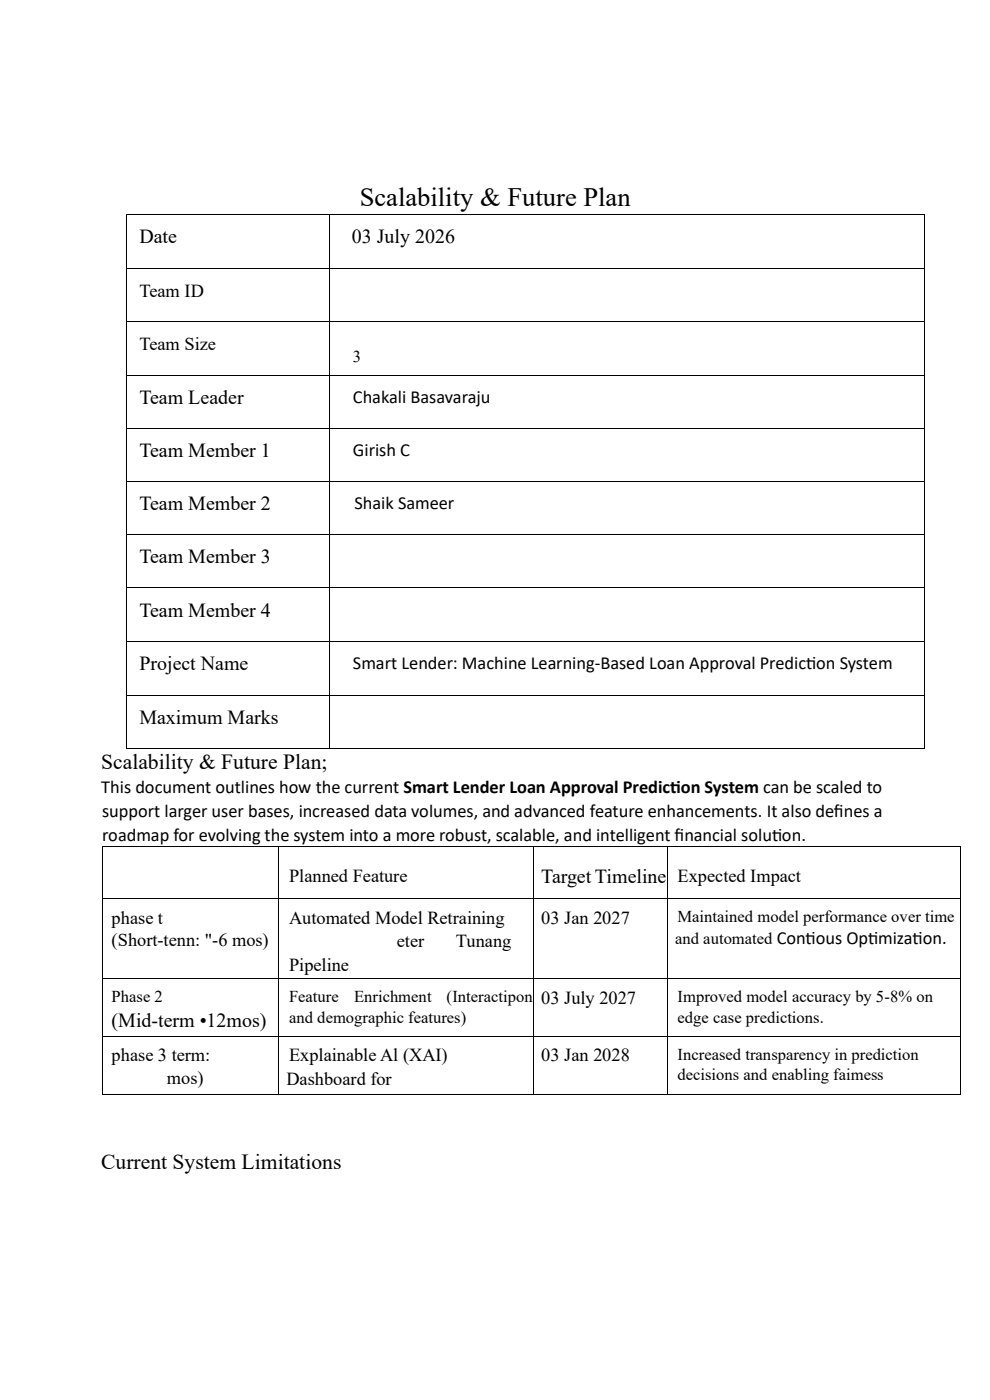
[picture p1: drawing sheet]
<svg xmlns="http://www.w3.org/2000/svg" width="210mm" height="297mm" viewBox="0 0 210 297" stroke-linecap="round" stroke-linejoin="round" font-family="sans-serif">
<defs><g id="words">
<text font-size="5.6" x="76.3" y="43.7">Scalability &amp; Future Plan</text>
<g font-size="4.6">
<text x="21.5" y="163.2">Scalability &amp; Future Plan;</text>
<text x="21.5" y="248">Current System Limitations</text>
</g>
<g font-size="4.2">
<text x="29.6" y="51.7">Date</text>
<text x="74.6" y="51.7">03 July 2026</text>
<text x="29.6" y="85.6">Team Leader</text>
<text x="29.6" y="96.9">Team Member 1</text>
<text x="29.6" y="108.2">Team Member 2</text>
<text x="29.6" y="119.5">Team Member 3</text>
<text x="29.6" y="130.9">Team Member 4</text>
<text x="29.6" y="142.2">Project Name</text>
<text x="29.6" y="153.6">Maximum Marks</text>
<text x="114.7" y="187.3">Target Timeline</text>
<text x="23.7" y="217.8">(Mid-term •12mos)</text>
</g>
<g font-size="3.9">
<text x="29.6" y="62.9">Team ID</text>
<text x="29.6" y="74.3">Team Size</text>
<text x="74.8" y="85.5">Chakali Basavaraju</text>
<text x="74.8" y="96.7">Girish C</text>
<text x="75.2" y="108">Shaik Sameer</text>
<text x="74.8" y="142">Smart Lender: Machine Learning-Based Loan Approval Predict</text>
<text x="170.9" y="142">ion System</text>
<text x="21.5" y="168.3">This document outlines how the current Smart Lender Loan Approval Predict</text>
<text x="21.6" y="173.4">support larger user bases, increased data volumes, and advanced feature enhancements. It also def</text>
<text x="142.1" y="168.3">ion System can be scaled to</text>
<text x="176.8" y="173.4">ines a</text>
<text x="21.6" y="178.5">roadmap for evolving the system into a more robust, scalable, and intelligent f</text>
<text x="143" y="178.5">inancial solut</text>
<text x="163.7" y="178.5">ion.</text>
<text x="61.3" y="187.2">Planned Feature</text>
<text x="143.6" y="187.2">Expected Impact</text>
<text x="23.7" y="196">phase t</text>
<text x="61.3" y="196">Automated Model Retraining</text>
<text x="114.7" y="196">03 Jan 2027</text>
<text x="23.7" y="200.8">(Short-tenn: &quot;-6 mos)</text>
<text x="84.1" y="201">eter</text>
<text x="96.7" y="201">Tunang</text>
<text x="170.8" y="200.4">ious Opt</text>
<text x="184.1" y="200.4">imizat</text>
<text x="193.5" y="200.4">ion.</text>
<text x="61.3" y="205.9">Pipeline</text>
<text x="114.7" y="212.9">03 July 2027</text>
<text x="23.7" y="225.2">phase 3 term:</text>
<text x="61.3" y="225.2">Explainable Al (XAI)</text>
<text x="114.7" y="225.2">03 Jan 2028</text>
<text x="35.4" y="230">mos)</text>
<text x="60.7" y="230.2">Dashboard for</text>
</g>
<g font-size="3.5">
<text x="74.8" y="76.7">3</text>
<text x="143.6" y="195.6">Maintained model performance over time</text>
<text x="143.1" y="200.4">and automated Cont</text>
<text x="23.7" y="212.6">Phase 2</text>
<text x="61.3" y="212.6">Feature</text>
<text x="75.1" y="212.6">Enrichment</text>
<text x="94.7" y="212.6">(Interactipon</text>
<text x="143.6" y="212.6">Improved model accuracy by 5-8% on</text>
<text x="61.3" y="217">and demographic features)</text>
<text x="143.6" y="217">edge case predictions.</text>
<text x="143.6" y="224.9">Increased transparency in prediction</text>
<text x="143.6" y="229.2">decisions and enabling faimess</text>
</g>
</g></defs>
<g fill="#000">
<path d="M26.8 45.5v.1z" fill-rule="evenodd"/>
<path d="M26.8 45.5v.1z" fill-rule="evenodd"/>
<path d="M69.7 45.5l.1 .1z" fill-rule="evenodd"/>
<path d="M69.7 56.9h.1z" fill-rule="evenodd"/>
<path d="M196 45.5v.1z" fill-rule="evenodd"/>
<path d="M196 45.5v.1z" fill-rule="evenodd"/>
<path d="M69.7 68.2h.1z" fill-rule="evenodd"/>
<path d="M69.7 79.6h.1z" fill-rule="evenodd"/>
<path d="M26.8 90.8v.1z" fill-rule="evenodd"/>
<path d="M69.7 90.8l.1 .1z" fill-rule="evenodd"/>
<path d="M196 90.8v.1z" fill-rule="evenodd"/>
<path d="M26.8 102v.1z" fill-rule="evenodd"/>
<path d="M26.8 113.3v.1z" fill-rule="evenodd"/>
<path d="M69.7 102l.1 .1z" fill-rule="evenodd"/>
<path d="M69.7 113.3l.1 .1z" fill-rule="evenodd"/>
<path d="M196 102v.1z" fill-rule="evenodd"/>
<path d="M196 113.3v.1z" fill-rule="evenodd"/>
<path d="M26.8 124.7v.1z" fill-rule="evenodd"/>
<path d="M26.8 136.1v.1z" fill-rule="evenodd"/>
<path d="M69.7 124.7l.1 .1z" fill-rule="evenodd"/>
<path d="M69.7 136.1l.1 .1z" fill-rule="evenodd"/>
<path d="M196 124.7v.1z" fill-rule="evenodd"/>
<path d="M196 136.1v.1z" fill-rule="evenodd"/>
<path d="M26.8 147.5v.1z" fill-rule="evenodd"/>
<path d="M26.8 158.8v.1z" fill-rule="evenodd"/>
<path d="M26.8 158.8v.1z" fill-rule="evenodd"/>
<path d="M69.7 147.5l.1 .1z" fill-rule="evenodd"/>
<path d="M69.7 158.8l.1 .1z" fill-rule="evenodd"/>
<path d="M196 147.5v.1z" fill-rule="evenodd"/>
<path d="M196 158.8v.1z" fill-rule="evenodd"/>
<path d="M196 158.8v.1z" fill-rule="evenodd"/>
<path d="M21.7 179.6l.1 .1z" fill-rule="evenodd"/>
<path d="M59.1 179.6v.1z" fill-rule="evenodd"/>
<path d="M113.1 179.6v.1z" fill-rule="evenodd"/>
<path d="M141.4 179.6l.1 .1z" fill-rule="evenodd"/>
<path d="M203.7 179.6l.1 .1z" fill-rule="evenodd"/>
<path d="M21.7 179.6l.1 1.7z" fill-rule="evenodd"/>
<path d="M21.7 190.7l.1 1.6z" fill-rule="evenodd"/>
<path d="M59.1 179.7v1.6z" fill-rule="evenodd"/>
<path d="M59.1 190.7v1.6z" fill-rule="evenodd"/>
<path d="M113.1 179.7v1.6z" fill-rule="evenodd"/>
<path d="M113.1 190.7v1.6z" fill-rule="evenodd"/>
<path d="M141.4 179.7l.1 1.6z" fill-rule="evenodd"/>
<path d="M141.4 190.7l.1 1.6z" fill-rule="evenodd"/>
<path d="M203.7 179.6l.1 1.7z" fill-rule="evenodd"/>
<path d="M203.7 190.7l.1 1.6z" fill-rule="evenodd"/>
<path d="M21.7 207.6l.1 1.7z" fill-rule="evenodd"/>
<path d="M59.1 207.6v1.7z" fill-rule="evenodd"/>
<path d="M113.1 207.6v1.7z" fill-rule="evenodd"/>
<path d="M141.4 207.6l.1 1.7z" fill-rule="evenodd"/>
<path d="M203.7 207.6l.1 1.7z" fill-rule="evenodd"/>
<path d="M21.7 219.9l.1 1.7z" fill-rule="evenodd"/>
<path d="M21.7 232.2l.1 .1z" fill-rule="evenodd"/>
<path d="M21.7 232.2l.1 .1z" fill-rule="evenodd"/>
<path d="M59.1 219.9v1.7z" fill-rule="evenodd"/>
<path d="M59.1 232.2v.1z" fill-rule="evenodd"/>
<path d="M113.1 219.9v1.7z" fill-rule="evenodd"/>
<path d="M113.1 232.2v.1z" fill-rule="evenodd"/>
<path d="M141.4 219.9l.1 1.7z" fill-rule="evenodd"/>
<path d="M141.4 232.2l.1 .1z" fill-rule="evenodd"/>
<path d="M203.7 219.9l.1 1.7z" fill-rule="evenodd"/>
<path d="M203.7 232.2l.1 .1z" fill-rule="evenodd"/>
<path d="M203.7 232.2l.1 .1z" fill-rule="evenodd"/>
</g>
<g fill="none" stroke="#000" stroke-width=".21">
<path d="M26.8 45.6v11.3M26.8 56.9v11.3M26.8 45.5h42.9M26.8 56.9h42.9M69.8 45.6v11.3M69.8 45.5h126.2M196 56.9h-126.2v11.3M196 45.6v11.3M196 56.9v11.3M26.8 68.2v11.4M26.8 79.6v11.2M26.8 68.2h42.9"/>
<path d="M26.8 79.6h42.9M69.8 68.2v11.4M69.8 79.6v11.2l126.2 .1M69.8 68.2h126.2M69.8 79.6h126.2M196 68.2v11.4M196 79.6v11.2M26.8 90.9v11.1M26.8 90.9h42.9M69.8 90.9v11.1M196 90.9v11.1M26.8 102.1v11.2"/>
<path d="M26.8 113.4v11.3M26.8 102.1h42.9M26.8 113.4h42.9M69.8 102.1v11.2M69.8 113.4v11.3h126.2M69.8 102.1h126.2M69.8 113.4h126.2M196 102.1v11.2M196 113.4v11.3M26.8 124.8v11.3M26.8 136.2v11.3M26.8 124.7h42.9"/>
<path d="M26.8 136.1h42.9M69.8 124.8v11.3M69.8 136.2v11.3M69.8 136.1h126.2M196 124.8v11.3M196 136.2v11.3M26.8 147.6v11.2M26.8 147.5h42.9M26.8 158.9h42.9M69.8 147.6v11.2M69.8 147.5h126.2M69.8 158.9h126.2"/>
<path d="M196 147.6v11.2M21.8 179.7h37.3M59.1 179.7h54M113.1 179.7h28.3M141.5 179.7h62.2M21.8 181.3v9.4M21.8 192.3v15.3M21.8 190.7h37.3M59.1 181.3v9.4M59.1 192.3v15.3M59.1 190.7h54M113.1 181.3v9.4"/>
<path d="M113.1 192.3v15.3M113.1 190.7h28.3M141.5 181.3v9.4M141.5 192.3v15.3M141.5 190.7h62.2M203.7 181.3v9.4M203.7 192.3v15.3M21.8 209.3v10.6M21.8 207.6h37.3M21.8 219.9h37.3M59.1 209.3v10.6M59.1 207.6h54"/>
<path d="M59.1 219.9h54M113.1 209.3v10.6M113.1 207.6h28.3M113.1 219.9h28.3M141.5 209.3v10.6M141.5 207.6h62.2M141.5 219.9h62.2M203.7 209.3v10.6M21.8 221.6v10.6l37.3 .1M59.1 221.6v10.6M59.1 232.3h54M113.1 221.6v10.6"/>
<path d="M113.1 232.3h28.3M141.5 221.6v10.6M203.7 221.6v10.6l-62.2 .1"/>
</g>
<use href="#words"/>
</svg>
